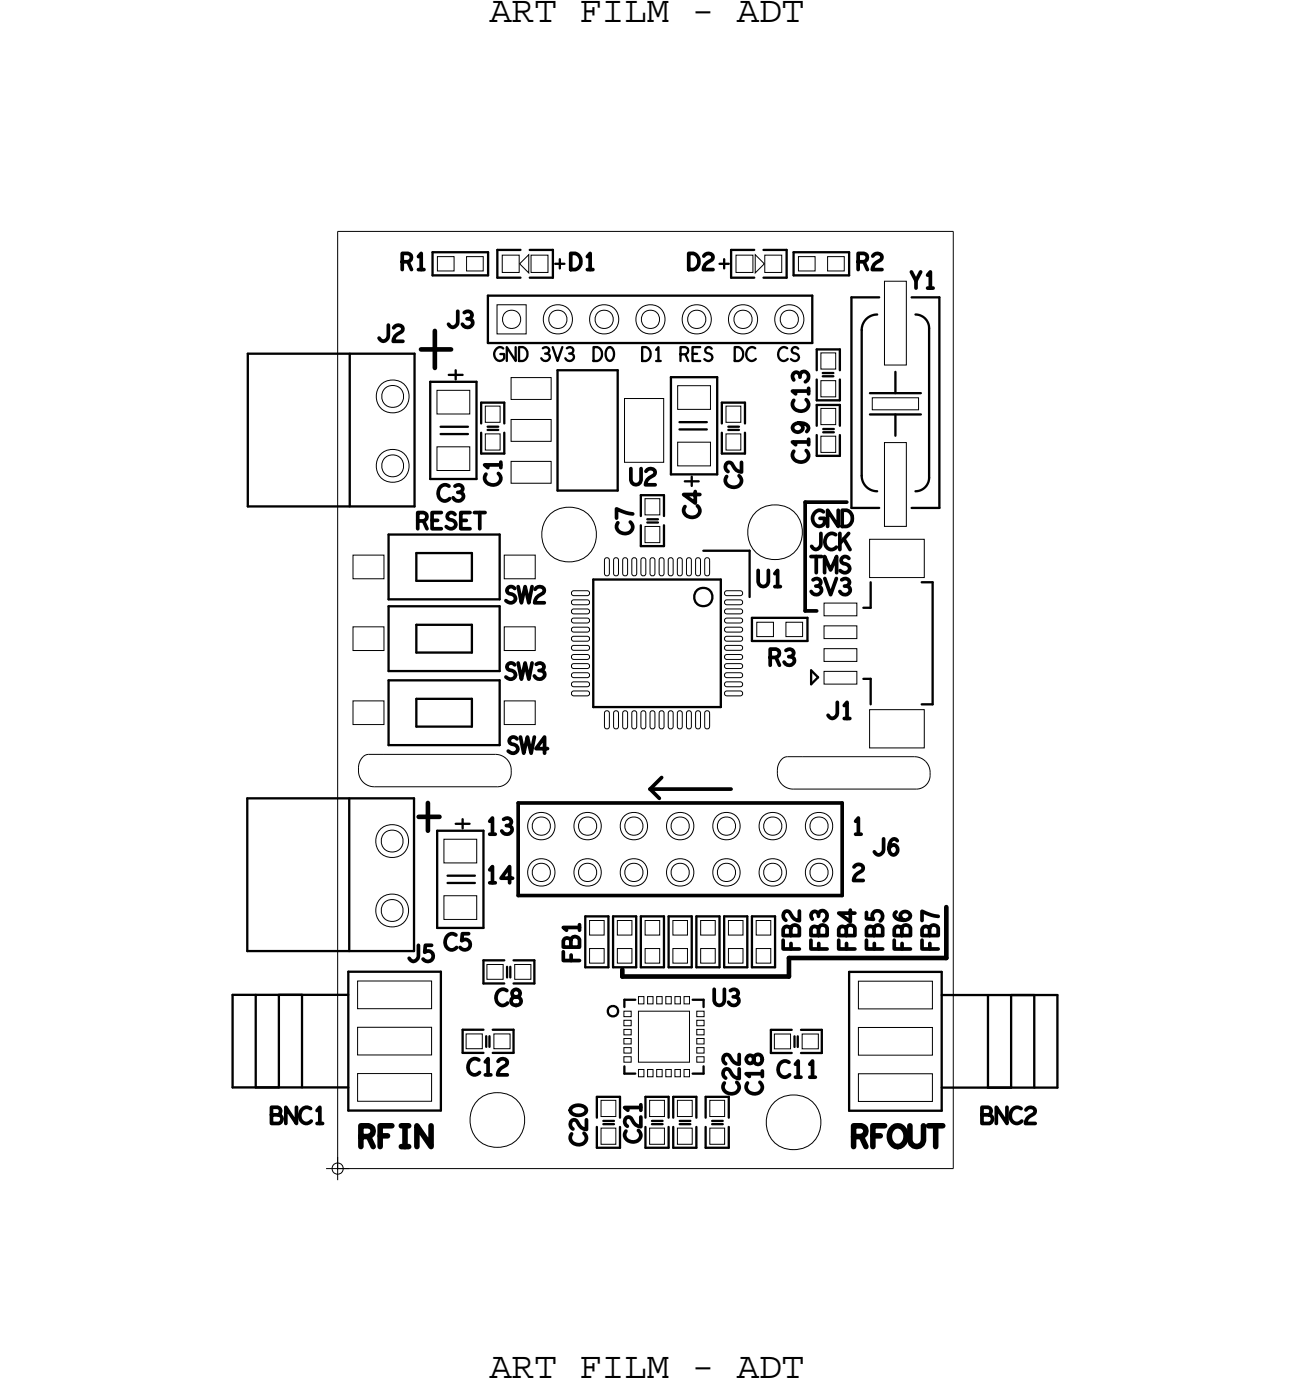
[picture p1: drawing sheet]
<svg xmlns="http://www.w3.org/2000/svg" width="71mm" height="77mm" viewBox="0 0 71 77" stroke-linecap="round" stroke-linejoin="round" font-family="sans-serif">
<defs><g id="words">
<g font-size="2.1">
<text x="26.9" y="1.2">ART FILM - ADT</text>
<text x="26.9" y="75.6">ART FILM - ADT</text>
</g>
<text font-size="1.1" x="19.6" y="62.9">RFIN</text>
<g font-size=".9">
<text x="21.9" y="14.8">R1</text>
<text x="22.8" y="29">RESET</text>
<text x="44.4" y="32.6">3V3</text>
<text x="42.1" y="36.5">R3</text>
<text x="26.6" y="45.8">13</text>
<text x="46.7" y="45.8">1</text>
<text x="31.8" y="52.9" transform="rotate(-90 31.8 52.9)">FB1</text>
<text x="45.4" y="52.2" transform="rotate(-90 45.4 52.2)">FB3</text>
<text x="42.6" y="59.1">C11</text>
<text x="35.2" y="62.7" transform="rotate(-90 35.2 62.7)">C21</text>
</g>
<g font-size=".8">
<text x="29.6" y="19.8">3V3</text>
<text x="37.2" y="19.8">RES</text>
</g>
</g></defs>
<!-- layer: Board Outline -->
<path d="M44.2 27.6h2.3zM44.2 33.5h.6zM44.2 27.6v5.9zM35.7 43.3h4.4zM35.7 43.3l.5 .5zM35.7 43.3l.6-.6z" fill="none" stroke="#000" stroke-width=".2"/>
<g fill="none" stroke="#000" stroke-width=".05">
<path d="M18.5 12.7h33.8zM18.5 12.7v51.4zM52.3 12.7v51.4zM19.7 42.1v.2zM19.7 42.3a.87 .87 0 0 0 .8 .9M20.2 41.4h.9zM20.2 41.4l-.2 .1a.83 .83 0 0 0-.3 .6M20.5 43.2h6.8zM21.1 41.4h6.1zM27.2 41.4a.87 .87 0 0 1 .9 .9M28.1 42.4l-.1 .1a.76 .76 0 0 1-.7 .7M28.1 42.3v.1z"/>
<path d="M42.7 42.3v.1zM42.7 42.4a.87 .87 0 0 0 .8 .9M43.2 41.5h.9zM43.2 41.5l-.2 .1a.83 .83 0 0 0-.3 .7M43.5 43.3h6.8zM44.1 41.5h6.1zM50.2 41.5a.87 .87 0 0 1 .8 .9M51 42.5v.1a.76 .76 0 0 1-.7 .7M51 42.4v.1zM18.5 64.1h33.8z"/>
<circle cx="31.2" cy="29.3" r="1.51"/>
<circle cx="42.5" cy="29.2" r="1.51"/>
<circle cx="27.3" cy="61.5" r="1.51"/>
<circle cx="43.5" cy="61.6" r="1.51"/>
</g>
<path d="M23.1 19.2h1.7zM23.9 18.2v2zM23 44.8h1.1zM23.5 44.1v1.5zM34.2 53.6h9.1zM34.2 53.2v.4zM43.3 52.6h8.6zM43.3 52.6v1zM51.9 49.8v2.8z" fill="none" stroke="#000" stroke-width=".25"/>
<!-- layer: Components -->
<path d="M28.5 14.5l.5-.5v1zM41.4 14l.5 .5-.5 .5zM47.9 21.8h2.5v.7h-2.5z" fill="none" stroke="#000" stroke-width=".05"/>
<g fill="none" stroke="#000" stroke-width=".13">
<path d="M13.6 19.4v8.4zM13.6 19.4h9.1zM19.2 19.4v8.4zM22.7 19.4v8.4zM23.7 15.1h3.1zM23.7 13.8h3.1zM23.7 13.8v1.3zM26.8 16.2v2.6zM26.8 18.8h17.8zM26.8 16.2h17.8zM26.8 13.8v1.3zM27.3 13.7h1.3z"/>
<path d="M27.3 13.7v1.5zM27.3 15.2h1.3zM29.1 13.7h1.2zM29.1 15.2h1.2zM30.3 13.7v1.5zM30.5 14.5h.5zM30.7 14.2v.5zM39.5 14.5h.5zM39.7 14.2v.5zM40.1 15.2h1.3zM40.1 13.7v1.5zM40.1 13.7h1.3z"/>
<path d="M41.9 15.2h1.3zM41.9 13.7h1.3zM43.2 13.7v1.5zM43.5 15.1h3.1zM43.5 13.8v1.3zM43.5 13.8h3.1zM44.6 16.2v2.6zM44.8 19.2h1.3zM44.8 19.2v1.1zM46.1 19.2v1.1zM46.6 13.8v1.3zM46.7 16.3h1.5z"/>
<path d="M46.7 16.3v11.6zM47.3 18.1v8zM48.1 17.3a.85 .85 0 0 0-.8 .8M50 16.3h1.5zM50.2 17.3l.4 .1a.75 .75 0 0 1 .4 .6M51 18v8.2zM51.5 16.3v11.6zM13.6 27.8h9.1zM21.3 36.8h6.1zM21.3 32.9h6.1zM21.3 37.3v3.6zM21.3 37.3h6.1z"/>
<path d="M21.3 33.3v3.5zM21.3 33.3h6.1zM21.3 29.3v3.6zM21.3 29.3h6.1zM22.8 39.9h3.1zM22.8 35.8h3.1zM22.8 31.9h3.1zM22.8 38.4v1.5zM22.8 38.4h3.1zM22.8 34.3v1.5zM22.8 34.3h3.1zM22.8 30.4v1.5z"/>
<path d="M22.8 30.4h3.1zM23.6 21h2.5zM23.6 21v5.3zM23.6 26.3h2.5zM24.2 23.4h1.5zM24.2 23.8h1.5zM24.6 20.6h.8zM25 20.3v.5zM25.9 38.4v1.5zM25.9 34.3v1.5zM25.9 30.4v1.5zM26.1 21v5.3z"/>
<path d="M26.4 24.9h1.3zM26.4 22.1h1.3zM26.4 22.1v1.1zM26.4 23.7v1.2zM26.8 23.4h.5zM26.8 23.6h.5zM27.4 37.3v3.6zM27.4 33.3v3.5zM27.4 29.3v3.6zM27.7 22.1v1.1zM27.7 23.7v1.2zM30.6 20.3h3.3z"/>
<path d="M30.6 20.3v6.6zM30.6 26.9h3.3zM32.6 38.8h7zM32.6 31.8v7zM32.6 31.8h7zM33.9 20.3v6.6zM35.2 30h1.2zM35.2 27.2h1.2zM35.2 27.2v1.1zM35.2 28.8v1.2zM35.5 28.5h.6zM35.5 28.7h.6z"/>
<path d="M36.4 27.2v1.1zM36.4 28.8v1.2zM36.8 26h2.6zM36.8 20.7h2.6zM36.8 20.7v5.3zM37.3 23.6h1.5zM37.3 23.2h1.5zM37.6 26.4h.7zM38 26.2v.5zM38.6 30.2h2.5zM39.4 20.7v5.3zM39.6 31.8v7z"/>
<path d="M39.6 22.1h1.3zM39.6 22.1v1.1zM39.6 23.7v1.2zM39.6 24.9h1.3zM40 23.4h.6zM40 23.6h.6zM40.9 22.1v1.1zM40.9 23.7v1.2zM41.1 30.2v2.6zM41.3 35.2h3zM41.3 33.9v1.3zM41.3 33.9h3z"/>
<path d="M44.3 33.9v1.3zM44.5 36.8l.4 .4zM44.5 36.8v.8zM44.8 25h1.3zM44.8 22h1.3zM44.8 22.2h1.3zM44.8 22.2v1.2zM44.8 23.9v1.1zM44.8 20.8v1.2zM44.9 37.2l-.4 .4zM45.1 20.7h.6zM45.1 20.5h.6z"/>
<path d="M45.2 23.5h.6zM45.2 23.7h.6zM46.1 22.2v1.2zM46.1 23.9v1.1zM46.1 20.8v1.2zM46.7 27.9h1.5zM47.3 26.1a.85 .85 0 0 0 .8 .9M47.4 37.3h.4zM47.4 33.4h.4zM47.7 21.6h2.8zM47.7 22.7h2.8zM47.8 37.3v1.4z"/>
<path d="M47.8 32v1.4zM49.1 20.4v1.2zM49.1 22.7v1.2zM50 27.9h1.5zM50.6 38.7h.6zM50.6 32h.6zM51 26.2l-.1 .4a.75 .75 0 0 1-.7 .4M51.2 32v6.7zM12.8 59.7h6.3zM12.8 54.6v5.1zM12.8 54.6h6.3zM13.6 52.2h9.1z"/>
<path d="M13.6 43.8v8.4zM13.6 43.8h9.1zM14 59.7h1.3zM14 54.6v5.1zM15.3 54.6h1.3zM15.3 54.6v5.1zM16.6 54.6v5.1zM19.1 53.3v7.6zM19.1 53.3h5.1zM19.2 43.8v8.4zM21.3 40.9h6.1zM22.7 43.8v8.4z"/>
<path d="M24 50.9h2.5zM24 45.6h2.5zM24 45.6v5.3zM24.2 53.3v7.6zM24.6 48.1h1.5zM24.6 48.5h1.5zM25 45.2h.8zM25.4 57.8h1.1zM25.4 45v.5zM25.4 56.5v1.3zM25.4 56.5h1.1zM26.5 52.7v1.3z"/>
<path d="M26.5 52.7h1.2zM26.5 45.6v5.3zM26.5 54h1.2zM26.7 56.9v.6zM26.9 56.9v.6zM27 56.5h1.2zM27 57.8h1.2zM27.8 53.1v.5zM28 53.1v.5zM28.2 52.7h1.1zM28.2 56.5v1.3zM28.2 54h1.1z"/>
<path d="M29.3 52.7v1.3zM32.1 50.3h1.3zM32.1 53.1h1.3zM32.1 50.3v2.8zM33.4 50.3v2.8zM33.4 55.3l.2-.1 .2 .1 .1 .2-.1 .2-.2 .1-.2-.1v-.2zM33.6 53.1h1.3zM33.6 50.3v2.8zM33.6 50.3h1.3zM34.3 54.9h.6zM34.3 58.9h.6zM34.3 54.9v.4z"/>
<path d="M34.3 58.5v.4zM34.9 50.3v2.8zM35.2 50.3h1.2zM35.2 53.1h1.2zM35.2 50.3v2.8zM36.4 50.3v2.8zM36.7 53.1h1.3zM36.7 50.3v2.8zM36.7 50.3h1.3zM38 50.3v2.8zM38 54.9h.6zM38 58.9h.6z"/>
<path d="M38.2 50.3h1.3zM38.2 53.1h1.3zM38.2 50.3v2.8zM38.6 54.9v.4zM38.6 58.5v.4zM39.5 50.3v2.8zM39.7 53.1h1.3zM39.7 50.3v2.8zM39.7 50.3h1.3zM41 50.3v2.8zM41.3 50.3h1.2zM41.3 53.1h1.2z"/>
<path d="M41.3 50.3v2.8zM42.3 56.5v1.3zM42.3 56.5h1.1zM42.3 57.8h1.1zM42.5 50.3v2.8zM43.6 56.9v.6zM43.8 56.9v.6zM44 57.8h1.1zM44 56.5h1.1zM45.1 56.5v1.3zM46.6 53.3h5.1zM46.6 53.3v7.7z"/>
<path d="M51.7 54.6h6.3zM51.7 59.7h6.3zM51.7 53.3v7.7zM54.2 59.7h1.3zM54.2 54.6v5.1zM55.5 54.6v5.1zM55.5 54.6h1.3zM56.8 54.6v5.1zM58 54.6v5.1zM19.1 60.9h5.1zM32.8 63h1.2zM32.8 60.2h1.2z"/>
<path d="M32.8 60.2v1.1zM32.8 61.8v1.2zM33.1 61.5h.6zM33.1 61.7h.6zM34 60.2v1.1zM34 61.8v1.2zM35.4 63h1.3zM35.4 60.2h1.3zM35.4 61.8v1.2zM35.8 61.5h.6zM35.8 61.7h.6zM36.7 60.2v1.1z"/>
<path d="M36.7 61.8v1.2zM36.9 60.2h1.3zM36.9 60.2v1.1zM36.9 61.8v1.2zM36.9 63h1.3zM37.3 61.5h.6zM37.3 61.7h.6zM38.2 60.2v1.1zM38.2 61.8v1.2zM38.7 63h1.3zM38.7 60.2h1.3zM38.7 60.2v1.1z"/>
<path d="M38.7 61.8v1.2zM39.1 61.5h.6zM39.1 61.7h.6zM40 60.2v1.1zM40 61.8v1.2zM46.6 61h5.1z"/>
<circle cx="38.6" cy="32.8" r=".5"/>
</g>
<path d="M28.4 49.1h17.8zM28.4 44.1h17.8zM28.4 44.1v5zM46.2 44.1v5z" fill="none" stroke="#000" stroke-width=".2"/>
<!-- layer: Nets -->
<g fill="none" stroke="#000" stroke-width=".05">
<path d="M24 14.1h.9v.8h-.9zM25.6 14.1h.9v.8h-.9zM27.3 16.7h1.6v1.6h-1.6zM27.6 14h.9v1h-.9zM29.1 14h1v1h-1zM40.4 14h.9v1h-.9zM42 14h.9v1h-.9zM43.8 14.1h.9v.8h-.9zM45 19.4h.9v.9h-.9zM45.4 14.1h.9v.8h-.9zM48.5 15.4h1.2v4.6h-1.2zM19.4 30.5h1.7v1.3h-1.7z"/>
<path d="M19.4 34.4h1.7v1.3h-1.7zM19.4 38.5h1.7v1.3h-1.7zM24 24.5h1.8v1.3h-1.8zM24 21.4h1.8v1.3h-1.8zM26.6 22.3h.8v.9h-.8zM26.6 23.8h.8v.9h-.8zM27.7 30.5h1.7v1.3h-1.7zM27.7 38.5h1.7v1.3h-1.7zM27.7 34.4h1.7v1.3h-1.7zM28 20.7h2.2v1.2h-2.2zM28 25.3h2.2v1.2h-2.2zM28 23h2.2v1.2h-2.2z"/>
<path d="M31.4 32.5l.8-.1 .1 .1v.1l-.8 .1-.1-.1zM31.4 33l.8-.1 .1 .1v.1l-.8 .1-.1-.1zM31.4 33.5l.8-.1 .1 .1v.1l-.8 .1-.1-.1zM31.4 34l.8-.1 .1 .1v.1l-.8 .1-.1-.1zM31.4 34.5l.8-.1 .1 .1v.1l-.8 .1-.1-.1zM31.4 37.5l.8-.1 .1 .1v.1l-.8 .1-.1-.1zM31.4 36.5l.8-.1 .1 .1v.1l-.8 .1-.1-.1zM31.4 37l.8-.1 .1 .1v.1l-.8 .1-.1-.1zM31.4 35l.8-.1 .1 .1v.1l-.8 .1-.1-.1zM31.4 35.5l.8-.1 .1 .1v.1l-.8 .1-.1-.1zM31.4 36l.8-.1 .1 .1v.1l-.8 .1-.1-.1zM31.4 38l.8-.1 .1 .1v.1l-.8 .1-.1-.1z"/>
<path d="M33.2 30.6h.2v.1v.9h-.2v-.1zM33.2 39h.2v.1v.9h-.2v-.1zM33.7 30.6h.2v.1v.9h-.2v-.1zM33.7 39h.2v.1v.9h-.2v-.1zM34.2 30.6h.2v.1v.9h-.2v-.1zM34.2 39h.2v.1v.9h-.2v-.1zM34.3 21.9h2.1v3.5h-2.1zM34.7 39h.2v.1v.9h-.2v-.1zM34.7 30.6h.2v.1v.9h-.2v-.1zM35.2 30.6h.2v.1v.9h-.2v-.1zM35.2 39h.2v.1v.9h-.2v-.1zM35.4 28.9h.8v.9h-.8z"/>
<path d="M35.4 27.4h.8v.9h-.8zM35.7 39h.2v.1v.9h-.2v-.1zM35.7 30.6h.2v.1v.9h-.2v-.1zM36.2 30.6h.2v.1v.9h-.2v-.1zM36.2 39h.2v.1v.9h-.2v-.1zM36.7 30.6h.2v.1v.9h-.2v-.1zM36.7 39h.2v.1v.9h-.2v-.1zM37.2 21.2h1.8v1.3h-1.8zM37.2 24.3h1.8v1.3h-1.8zM37.2 30.6h.2v.1v.9h-.2v-.1zM37.2 39h.2v.1v.9h-.2v-.1zM37.7 39h.2v.1v.9h-.2v-.1z"/>
<path d="M37.7 30.6h.2v.1v.9h-.2v-.1zM38.2 39h.2v.1v.9h-.2v-.1zM38.2 30.6h.2v.1v.9h-.2v-.1zM38.7 30.6h.2v.1v.9h-.2v-.1zM38.7 39h.2v.1v.9h-.2v-.1zM39.8 38l.8-.1 .1 .1v.1l-.8 .1-.1-.1zM39.8 33l.8-.1 .1 .1v.1l-.8 .1-.1-.1zM39.8 37.5l.8-.1 .1 .1v.1l-.8 .1-.1-.1zM39.8 35.5l.8-.1 .1 .1v.1l-.8 .1-.1-.1zM39.8 35l.8-.1 .1 .1v.1l-.8 .1-.1-.1zM39.8 34l.8-.1 .1 .1v.1l-.8 .1-.1-.1zM39.8 33.5l.8-.1 .1 .1v.1l-.8 .1-.1-.1z"/>
<path d="M39.8 37l.8-.1 .1 .1v.1l-.8 .1-.1-.1zM39.8 36.5l.8-.1 .1 .1v.1l-.8 .1-.1-.1zM39.8 36l.8-.1 .1 .1v.1l-.8 .1-.1-.1zM39.8 34.5l.8-.1 .1 .1v.1l-.8 .1-.1-.1zM39.8 32.5l.8-.1 .1 .1v.1l-.8 .1-.1-.1zM39.8 22.3h.9v.9h-.9zM39.8 23.8h.9v.9h-.9zM41.5 34.2h.9v.7h-.9zM43.1 34.2h.9v.7h-.9zM45 20.9h.9v.9h-.9zM45 22.4h.9v.9h-.9zM45 23.9h.9v.9h-.9z"/>
<path d="M45.2 35.6h1.8v.7h-1.8zM45.2 34.3h1.8v.7h-1.8zM45.2 33.1h1.8v.7h-1.8zM45.2 36.8h1.8v.7h-1.8zM47.7 29.6h3v2.1h-3zM47.7 38.9h3v2.1h-3zM48.5 24.3h1.2v4.6h-1.2zM19.6 56.4h4.1v1.5h-4.1zM19.6 53.8h4.1v1.6h-4.1zM19.6 58.9h4.1v1.5h-4.1zM24.4 49.2h1.8v1.3h-1.8zM24.4 46.1h1.8v1.3h-1.8z"/>
<path d="M25.6 56.7h.9v.9h-.9zM26.7 52.9h.9v.8h-.9zM27.1 56.7h.9v.9h-.9zM28.2 52.9h.9v.8h-.9zM32.4 50.5h.8v.8h-.8zM32.4 52.1h.8v.8h-.8zM33.9 50.5h.8v.8h-.8zM33.9 52.1h.8v.8h-.8zM34.2 58h.4v.3h-.4zM34.2 57h.4v.3h-.4zM34.2 55.5h.4v.3h-.4zM34.2 56.5h.4v.3h-.4z"/>
<path d="M34.2 57.5h.4v.3h-.4zM34.2 56h.4v.3h-.4zM35 55.5h2.8v2.8h-2.8zM35 54.7h.3v.4h-.3zM35 58.7h.3v.4h-.3zM35.4 50.5h.8v.8h-.8zM35.4 52.1h.8v.8h-.8zM35.5 54.7h.3v.4h-.3zM35.5 58.7h.3v.4h-.3zM36 54.7h.3v.4h-.3zM36 58.7h.3v.4h-.3zM36.5 54.7h.3v.4h-.3z"/>
<path d="M36.5 58.7h.3v.4h-.3zM36.9 50.5h.8v.8h-.8zM36.9 52.1h.8v.8h-.8zM37 54.7h.3v.4h-.3zM37 58.7h.3v.4h-.3zM37.5 54.7h.3v.4h-.3zM37.5 58.7h.3v.4h-.3zM38.2 57h.4v.3h-.4zM38.2 58h.4v.3h-.4zM38.2 55.5h.4v.3h-.4zM38.2 56h.4v.3h-.4zM38.2 56.5h.4v.3h-.4z"/>
<path d="M38.2 57.5h.4v.3h-.4zM38.4 50.5h.8v.8h-.8zM38.4 52.1h.8v.8h-.8zM40 50.5h.8v.8h-.8zM40 52.1h.8v.8h-.8zM41.5 50.5h.8v.8h-.8zM41.5 52.1h.8v.8h-.8zM42.5 56.7h.9v.9h-.9zM44 56.7h.9v.9h-.9zM47.1 56.4h4.1v1.5h-4.1zM47.1 53.9h4.1v1.5h-4.1zM47.1 58.9h4.1v1.5h-4.1z"/>
<path d="M33 60.4h.8v.9h-.8zM33 61.9h.8v.9h-.8zM35.6 60.4h.9v.9h-.9zM35.6 61.9h.9v.9h-.9zM37.2 60.4h.8v.9h-.8zM37.2 61.9h.8v.9h-.8zM39 60.4h.8v.9h-.8zM39 61.9h.8v.9h-.8z"/>
<circle cx="28.1" cy="17.5" r=".5"/>
<circle cx="30.6" cy="17.5" r=".5"/>
<circle cx="30.6" cy="17.5" r=".81"/>
<circle cx="33.2" cy="17.5" r=".5"/>
<circle cx="33.2" cy="17.5" r=".81"/>
<circle cx="35.7" cy="17.5" r=".5"/>
<circle cx="35.7" cy="17.5" r=".81"/>
<circle cx="38.2" cy="17.5" r=".5"/>
<circle cx="38.2" cy="17.5" r=".81"/>
<circle cx="40.8" cy="17.5" r=".5"/>
<circle cx="40.8" cy="17.5" r=".81"/>
<circle cx="43.3" cy="17.5" r=".5"/>
<circle cx="43.3" cy="17.5" r=".81"/>
<circle cx="21.5" cy="25.6" r=".91"/>
<circle cx="21.5" cy="21.8" r=".91"/>
<circle cx="21.5" cy="21.8" r=".6"/>
<circle cx="21.5" cy="25.6" r=".6"/>
<circle cx="21.5" cy="50" r=".91"/>
<circle cx="21.5" cy="46.2" r=".91"/>
<circle cx="21.5" cy="46.2" r=".6"/>
<circle cx="21.5" cy="50" r=".6"/>
<circle cx="29.7" cy="47.9" r=".5"/>
<circle cx="29.7" cy="45.3" r=".5"/>
<circle cx="29.7" cy="45.3" r=".76"/>
<circle cx="29.7" cy="47.9" r=".76"/>
<circle cx="32.2" cy="45.3" r=".5"/>
<circle cx="32.2" cy="47.9" r=".5"/>
<circle cx="32.2" cy="47.9" r=".76"/>
<circle cx="32.2" cy="45.3" r=".76"/>
<circle cx="34.8" cy="47.9" r=".5"/>
<circle cx="34.8" cy="45.3" r=".5"/>
<circle cx="34.8" cy="47.9" r=".76"/>
<circle cx="34.8" cy="45.3" r=".76"/>
<circle cx="37.3" cy="45.3" r=".5"/>
<circle cx="37.3" cy="47.9" r=".5"/>
<circle cx="37.3" cy="45.3" r=".76"/>
<circle cx="37.3" cy="47.9" r=".76"/>
<circle cx="39.9" cy="47.9" r=".5"/>
<circle cx="39.9" cy="45.3" r=".5"/>
<circle cx="39.9" cy="45.3" r=".76"/>
<circle cx="39.9" cy="47.9" r=".76"/>
<circle cx="42.4" cy="47.9" r=".5"/>
<circle cx="42.4" cy="45.3" r=".5"/>
<circle cx="42.4" cy="47.9" r=".76"/>
<circle cx="42.4" cy="45.3" r=".76"/>
<circle cx="44.9" cy="47.9" r=".5"/>
<circle cx="44.9" cy="45.3" r=".5"/>
<circle cx="44.9" cy="45.3" r=".76"/>
<circle cx="44.9" cy="47.9" r=".76"/>
</g>
<!-- layer: Text -->
<g fill="none" stroke="#000" stroke-width=".2">
<path d="M21.3 17.8v.8l-.3 .1-.2-.1M21.6 18a.25 .25 0 0 1 .3-.2 .25 .25 0 0 1 .1 .4 .61 .61 0 0 0-.4 .5h.5M22.1 14.4h.3a.23 .23 0 0 0 .2-.3 .23 .23 0 0 0-.2-.2h-.3v.9M23 14.1l.1-.2v.9M25.1 17.1v.7l-.3 .2-.2-.2M25.5 17.2a.23 .23 0 0 1 .3-.1 .23 .23 0 0 1-.1 .4M25.6 17.5a.26 .26 0 0 1 .3 .4 .26 .26 0 0 1-.4 0l-.1-.1M31.3 13.9a.46 .46 0 0 1 .6 .5 .46 .46 0 0 1-.6 .4zM32.2 14.8h.3M32.2 14.1l.2-.2v.9M37.8 13.9a.46 .46 0 0 1 .6 .5 .46 .46 0 0 1-.6 .4zM38.6 14.1a.25 .25 0 0 1 .4-.2 .25 .25 0 0 1 .1 .4 .61 .61 0 0 0-.5 .5h.5"/>
<path d="M47.1 14.4h.3a.23 .23 0 0 0 .2-.3 .23 .23 0 0 0-.2-.2h-.3v.9M47.4 14.4l.2 .4M47.9 14.1a.25 .25 0 0 1 .3-.2 .25 .25 0 0 1 .1 .4 .61 .61 0 0 0-.4 .5h.5M50 14.9l.3 .5v.4M50.5 14.9l-.2 .5M50.9 15.1l.2-.2v.9M50.9 15.8h.3M22.9 28.6h.3a.23 .23 0 0 0 .2-.2 .23 .23 0 0 0-.2-.3h-.3v.9M24.2 28.1h-.5v.9h.5M24.6 26.7a.41 .41 0 0 0-.6 .3 .41 .41 0 0 0 .6 .4h.1M25 26.7a.23 .23 0 0 1 .3 0 .23 .23 0 0 1-.1 .3M25 28.2a.22 .22 0 0 0-.4 0 .22 .22 0 0 0 .1 .3 .28 .28 0 0 1 .3 .4l-.2 .1-.3-.1"/>
<path d="M25.1 27a.26 .26 0 0 1 .3 .4 .26 .26 0 0 1-.5 0v-.1M25.8 28.1h-.5v.9h.5M26 28.1h.6M26.3 28.1v.9M27.3 26a.41 .41 0 0 1-.3 .6 .41 .41 0 0 1-.3-.6M27.5 25.5h-.9l.2 .2M27.5 25.4v.3M28.2 36.5a.22 .22 0 0 0-.3-.1 .22 .22 0 0 0 0 .4 .28 .28 0 0 1 .4 .4l-.2 .1-.3-.1M28.2 32.3a.22 .22 0 0 0-.3-.1 .22 .22 0 0 0 0 .4 .28 .28 0 0 1 .4 .4l-.2 .1-.3-.1M28.4 36.4l.2 .9 .2-.9 .2 .9 .2-.9M28.4 32.2l.2 .9 .2-.9 .2 .9 .2-.9M29.4 32.3a.25 .25 0 0 1 .3-.1 .25 .25 0 0 1 .1 .4 .61 .61 0 0 0-.5 .5h.6"/>
<path d="M29.4 36.5a.23 .23 0 0 1 .4-.1 .23 .23 0 0 1-.1 .4M29.6 36.8a.26 .26 0 0 1 .3 .4 .26 .26 0 0 1-.5 0l-.1-.1M34.6 28.7a.41 .41 0 0 1-.3 .6 .41 .41 0 0 1-.4-.6M34.6 25.7v.7a.28 .28 0 0 0 .3 .2 .28 .28 0 0 0 .3-.2v-.7M34.7 28.2l-.9-.3v.5M35.4 25.9a.25 .25 0 0 1 .4-.2 .25 .25 0 0 1 .1 .4 .61 .61 0 0 0-.5 .5h.6M38.2 27v.6l-.7-.5h.9M38.3 27.8a.41 .41 0 0 1-.3 .6 .41 .41 0 0 1-.4-.6M40.6 26.1a.41 .41 0 0 1-.3 .7 .41 .41 0 0 1-.4-.7M40.7 25.4v.5a.75 .75 0 0 1-.6-.5h-.1a.28 .28 0 0 0-.2 .2 .28 .28 0 0 0 .1 .3M41.6 31.3v.6a.28 .28 0 0 0 .3 .3 .28 .28 0 0 0 .3-.3v-.6M42.3 36.1h.3a.23 .23 0 0 0 .2-.2 .23 .23 0 0 0-.2-.3h-.3v.9"/>
<path d="M42.5 32.2h.3M42.5 31.5l.2-.2v.9M43.1 35.7a.23 .23 0 0 1 .4 0 .23 .23 0 0 1-.1 .3M43.8 23.2a.27 .27 0 0 1 .2 .4 .27 .27 0 0 1-.3 .1 .27 .27 0 0 1-.2-.3 .27 .27 0 0 1 .3-.2l.5 .1a.22 .22 0 0 1 0 .4M43.9 20.7a.26 .26 0 0 1 .4-.3 .26 .26 0 0 1 0 .5l-.1 .1M43.9 20.6a.23 .23 0 0 0-.4-.1 .23 .23 0 0 0 .1 .4M44.2 24.7a.41 .41 0 0 1-.3 .7 .41 .41 0 0 1-.3-.6M44.2 21.9a.41 .41 0 0 1-.3 .7 .41 .41 0 0 1-.3-.6M44.4 24.3h-.9l.2 .1M44.4 21.5h-.9l.2 .1M44.4 21.3v.3M44.4 24.1v.3"/>
<path d="M44.5 30.5h.6M44.6 31.8a.23 .23 0 0 1 .4 0 .23 .23 0 0 1-.1 .4M44.8 30.5v.9M45 29.3v.7l-.2 .2-.3-.2M45.2 28.1a.4 .4 0 0 0-.6 .3 .4 .4 0 0 0 .6 .4l.1-.4h-.3M45.3 31.4v-.9l.3 .8 .3-.8v.9M45.3 31.8l.3 .8 .3-.8M45.9 29.3a.41 .41 0 0 0-.6 .4 .41 .41 0 0 0 .5 .4l.1-.1M45.9 38.5v.8l-.2 .1-.3-.1M46 28v.9l-.6-.9v.9M46.1 29.3v.9M46.2 31.8a.23 .23 0 0 1 .4 0 .23 .23 0 0 1-.1 .4"/>
<path d="M46.2 28a.46 .46 0 0 1 .6 .4 .46 .46 0 0 1-.6 .5zM46.3 29.6l.3 .6M46.3 38.7l.2-.2v.9M46.3 39.4h.3M46.6 29.3l-.5 .5M46.6 30.6a.22 .22 0 0 0-.4 0 .22 .22 0 0 0 .1 .3 .28 .28 0 0 1 .3 .4l-.2 .1-.3-.1M23 51.9l-.1 .7-.2 .2-.2-.2M23.7 51.9h-.4v.4a.3 .3 0 0 1 .4 0 .3 .3 0 0 1-.1 .5 .3 .3 0 0 1-.4-.2M25 51.3a.41 .41 0 0 0-.6 .4 .41 .41 0 0 0 .6 .4l.1-.1M25.7 51.2h-.3l-.1 .4a.3 .3 0 0 1 .5 .1 .3 .3 0 0 1-.1 .4 .3 .3 0 0 1-.5-.1M26.3 58.2a.41 .41 0 0 0-.6 .3 .41 .41 0 0 0 .6 .4M26.6 58.3l.2-.2v.9"/>
<path d="M26.6 59h.3M26.9 48.5h.3M26.9 47.7l.1-.1v.9M26.9 45.1l.1-.2v.9M27.3 58.3a.25 .25 0 0 1 .4-.2 .25 .25 0 0 1 .1 .4 .61 .61 0 0 0-.5 .5h.5M27.6 45a.23 .23 0 0 1 .4 0 .23 .23 0 0 1-.1 .3M27.8 54.4a.41 .41 0 0 0-.6 .3 .41 .41 0 0 0 .6 .4l.1-.1M28.1 54.4a.2 .2 0 0 0 .2 .3 .26 .26 0 0 1 .3 .3 .26 .26 0 0 1-.4 .2 .26 .26 0 0 1-.1-.4l.2-.1a.22 .22 0 0 0 .2-.2 .23 .23 0 0 0-.1-.2 .23 .23 0 0 0-.3 .1zM28.1 48.2h-.6l.5-.6v.9M28.4 40.6a.22 .22 0 0 0-.4-.1 .22 .22 0 0 0 .1 .3 .28 .28 0 0 1 .3 .4l-.2 .1-.3-.1M28.6 40.4l.1 .9 .2-.9 .2 .9 .2-.9M30 41.1h-.6l.5-.7v.9"/>
<path d="M30.9 52.2v.5h.9M31.3 51.6l-.2-.1h-.1l-.1 .5h.9v-.4l-.1-.2a.22 .22 0 0 0-.4 .2v.4M31.8 50.9h-.9l.2 .2M39.2 54.3v.6a.28 .28 0 0 0 .3 .3 .28 .28 0 0 0 .3-.3v-.6M40.1 54.4a.23 .23 0 0 1 .4 0 .23 .23 0 0 1-.2 .3M40.2 54.7a.26 .26 0 0 1 .3 .4 .26 .26 0 0 1-.4 0l-.1-.1M40.4 59.4a.41 .41 0 0 1-.3 .7 .41 .41 0 0 1-.4-.7M40.6 57.9v.5a.75 .75 0 0 1-.6-.5h-.1a.28 .28 0 0 0-.2 .2 .28 .28 0 0 0 .1 .3M40.6 58.7v.5a.75 .75 0 0 1-.6-.5h-.1a.28 .28 0 0 0-.2 .2 .28 .28 0 0 0 .1 .3M41 58a.22 .22 0 0 0 0 .2 .22 .22 0 0 0 .2 .1 .22 .22 0 0 0 .2-.2 .24 .24 0 0 1 .3-.2 .24 .24 0 0 1 0 .4 .24 .24 0 0 1-.3-.1 .22 .22 0 0 0-.2-.3zM41.7 59.4a.41 .41 0 0 1-.3 .7 .41 .41 0 0 1-.4-.7M41.8 58.9h-.9l.2 .2"/>
<path d="M41.8 58.8v.3M43 51.6v.5h.9M43.3 58.3a.41 .41 0 0 0-.6 .4 .41 .41 0 0 0 .6 .3M43.4 51l-.2-.2-.2 .1v.4h.9v-.4l-.2-.1a.22 .22 0 0 0-.3 .2v.3M43.4 51.8v.3M43.6 58.4l.2-.2v.9M43.9 50v.5a.75 .75 0 0 1-.6-.5h-.1a.28 .28 0 0 0-.2 .2 .28 .28 0 0 0 .1 .3M44.4 58.4l.2-.2v.9M44.5 51.6v.5h.9M44.9 50.2a.23 .23 0 0 0-.3-.1 .23 .23 0 0 0 0 .3M44.9 51l-.2-.2-.2 .1v.4h.9v-.4l-.2-.1a.22 .22 0 0 0-.3 .2v.3M46 51.6v.5h.9"/>
<path d="M46.4 51l-.2-.2-.1 .1-.1 .4h.9v-.4l-.1-.1a.22 .22 0 0 0-.4 .2v.3M46.5 51.8v.3M46.7 49.9v.7l-.7-.5h.9M46.9 47.6a.25 .25 0 0 1 .3-.2 .25 .25 0 0 1 .1 .4 .61 .61 0 0 0-.5 .5h.6M47 45.1l.1-.2v.9M47.5 51.6v.5h.9M47.5 50.1v.3l.4 .1a.3 .3 0 0 1 .1-.5 .3 .3 0 0 1 .4 .1 .3 .3 0 0 1-.1 .4M48 51l-.3-.2-.1 .1-.1 .4h.9v-.4l-.1-.1a.22 .22 0 0 0-.3 .2v.3M48 51.8v.3M48.5 46v.7l-.3 .2-.2-.2M49.1 51.6v.5h.9M49.2 50.1h-.1a.46 .46 0 0 0 .3 .4 .46 .46 0 0 0 .5-.1 .26 .26 0 0 0-.1-.4 .26 .26 0 0 0-.4 .2 .26 .26 0 0 0 .2 .3"/>
<path d="M49.2 46.1a.46 .46 0 0 0-.4 .3 .46 .46 0 0 0 .1 .5 .26 .26 0 0 0 .4-.2 .26 .26 0 0 0-.2-.3 .26 .26 0 0 0-.3 .2M49.5 51l-.2-.2-.2 .1v.4h.9v-.4l-.2-.1a.22 .22 0 0 0-.3 .2v.3M49.5 51.8v.3M50.6 51.6v.5h.9M51 51l-.2-.2-.2 .1v.4h.9v-.4l-.2-.1a.22 .22 0 0 0-.3 .2v.3M51 51.8v.3M51.5 50.3l-.9-.3v.5M14.9 61.2h.4a.25 .25 0 0 1 .2 .2 .25 .25 0 0 1-.2 .3h-.4v-.9h.4l.1 .2-.1 .2M16.3 60.8v.9l-.6-.9v.9M17 60.8a.41 .41 0 0 0-.6 .4 .41 .41 0 0 0 .6 .4l.1-.1M17.4 60.9l.2-.1v.9M17.4 61.7h.3"/>
<path d="M31.4 60.8a.52 .52 0 0 1 .8 .1 .49 .49 0 0 1-.5 .3 .49 .49 0 0 1-.4-.3zM32 62.2a.41 .41 0 0 1-.3 .6 .41 .41 0 0 1-.3-.6M32.2 61.5v.5a.75 .75 0 0 1-.6-.5h-.1a.28 .28 0 0 0-.2 .2 .28 .28 0 0 0 .1 .3M35 62a.41 .41 0 0 1-.3 .7 .41 .41 0 0 1-.3-.6M35.2 61.3v.5a.75 .75 0 0 1-.6-.5h-.1a.28 .28 0 0 0-.2 .2 .28 .28 0 0 0 .1 .3M35.2 60.8h-.9l.2 .1M53.9 61.2h.4a.25 .25 0 0 1 .2 .2 .25 .25 0 0 1-.2 .3h-.4v-.9h.4l.1 .2-.1 .2M55.3 60.8v.9l-.6-.9v.9M56 60.8a.41 .41 0 0 0-.6 .4 .41 .41 0 0 0 .6 .4l.1-.1M56.3 60.9a.25 .25 0 0 1 .3-.1 .25 .25 0 0 1 .1 .3 .61 .61 0 0 0-.4 .6h.5"/>
</g>
<g fill="none" stroke="#000" stroke-width=".3">
<path d="M19.8 62.4h.4a.3 .3 0 0 0 .3-.3 .3 .3 0 0 0-.3-.3h-.4v1.1M21.5 61.8h-.6v1.1M22 61.8h.4M22.2 61.8v1.1M23.7 61.8v1.1l-.8-1.1v1.1M46.8 62.4h.5a.3 .3 0 0 0 .2-.3 .3 .3 0 0 0-.2-.3h-.5v1.1M47.3 62.4l.2 .5M47.9 62.3h.4M48.5 61.8h-.6v1.1M49 61.9a.54 .54 0 0 1 .7 .2 .54 .54 0 0 1-.2 .7 .54 .54 0 0 1-.7-.2 .54 .54 0 0 1 .2-.7zM49.9 61.8v.8a.38 .38 0 0 0 .4 .3 .38 .38 0 0 0 .4-.3v-.8M51 61.8h.7"/>
<path d="M51.3 61.8v1.1"/>
</g>
<g fill="none" stroke="#000" stroke-width=".13">
<path d="M27.6 19.1a.34 .34 0 0 0-.5 .3 .34 .34 0 0 0 .5 .3l.1-.3h-.2M28.3 19.1v.7l-.5-.7v.7M28.5 19.1a.39 .39 0 0 1 .4 .3 .39 .39 0 0 1-.4 .4zM29.8 19.1a.19 .19 0 0 1 .3 0 .19 .19 0 0 1-.1 .3M30.3 19.1l.3 .7 .3-.7M31.1 19.1a.19 .19 0 0 1 .3 0 .19 .19 0 0 1-.1 .3M32.6 19.1a.39 .39 0 0 1 .4 .3 .39 .39 0 0 1-.4 .4zM33.4 19.1a.36 .36 0 0 1 .3 .3 .36 .36 0 0 1-.3 .4 .5 .5 0 0 1 0-.7zM35.2 19.1a.39 .39 0 0 1 .5 .3 .39 .39 0 0 1-.5 .4zM36 19.8h.3M36 19.2l.1-.1v.7M37.3 19.4h.4v-.3h-.4v.7"/>
<path d="M38.4 19.1h-.4v.7h.4M39.1 19.1a.18 .18 0 0 0-.3 0 .18 .18 0 0 0 0 .3h.1a.23 .23 0 0 1 .1 .4 .23 .23 0 0 1-.3-.1M40.3 19.1a.39 .39 0 0 1 .5 .3 .39 .39 0 0 1-.5 .4zM41.4 19.1a.35 .35 0 0 0-.5 .3 .35 .35 0 0 0 .5 .3h.1M43.2 19.1a.35 .35 0 0 0-.5 .3 .35 .35 0 0 0 .5 .3M43.8 19.1a.18 .18 0 0 0-.3 0 .18 .18 0 0 0 .1 .3h.1a.23 .23 0 0 1 .1 .4 .23 .23 0 0 1-.4-.1"/>
</g>
<!-- layer: Drawing Origin -->
<path d="M17.9 64.1h1.3M18.3 63.9l.2-.1 .3 .1v.2v.2l-.3 .1-.2-.1-.1-.2zM18.5 63.5v1.3" fill="none" stroke="#000" stroke-width=".05"/>
<use href="#words"/>
</svg>
